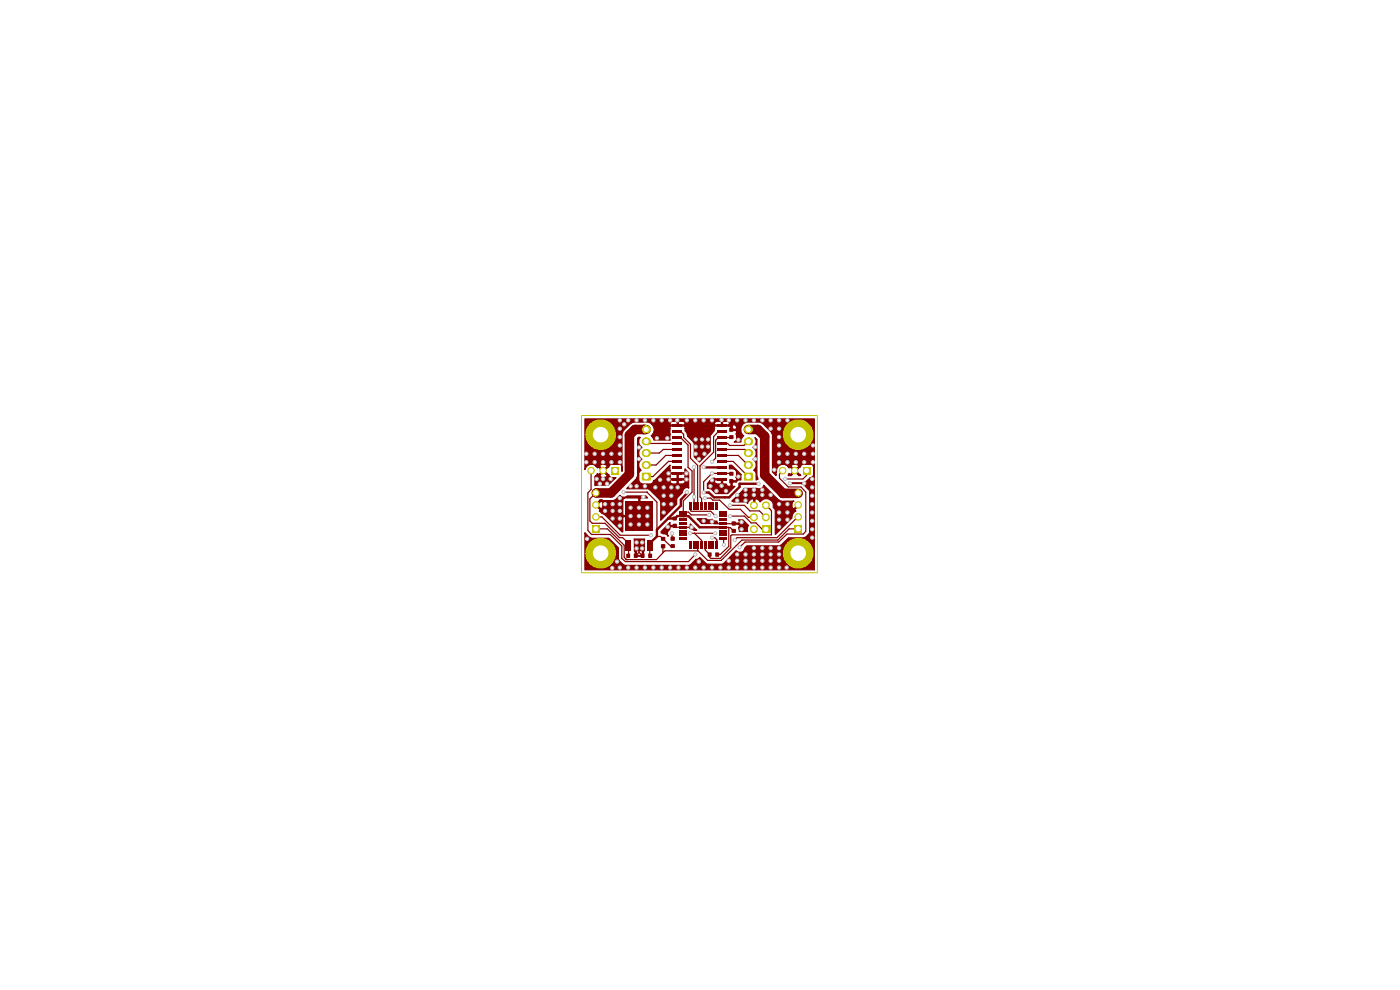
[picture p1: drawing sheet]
<svg xmlns="http://www.w3.org/2000/svg" width="297mm" height="210mm" viewBox="0 0 297 210" stroke-linecap="round" stroke-linejoin="round" font-family="sans-serif">
<path d="M123.4 88.1h50v33.4h-50z" fill="none" stroke="#c2c200" stroke-width=".21"/>
<path d="M157.9 109.5l1.4 1.4h1.1l1.3 1.4h.8M158.8 109.7h1.1M159.1 108.4h2l1.4 1.3M162.5 107.2l1.2 1.2v5.1h-8.4M167.2 103.3h2.7l1 1.1v8.3l-.5 .6h-3.4l-1.8 1.7h-7.1l-1.2 1.1M169.3 109.6l-4.5 4.4h-8.4M169.3 112.2h-1.9l-2.4 2.4h-7.6" fill="none" stroke="#840000" stroke-width=".25"/>
<path d="M166 104.6h3.3" fill="none" stroke="#840000" stroke-width="2"/>
<circle cx="161" cy="102.6" r=".25" fill="#840000"/>
<path d="M154.9 109.5h3M154.9 107.2h3l1.2 1.2M157.1 108l1.7 1.7" fill="none" stroke="#840000" stroke-width=".25"/>
<path d="M161 102.6h-4.1v.7" fill="none" stroke="#840000" stroke-width=".51"/>
<g fill="#840000">
<circle cx="155.1" cy="90.3" r=".25"/>
<circle cx="154.6" cy="90.3" r=".25"/>
</g>
<path d="M153.1 90.3h2v.9" fill="none" stroke="#840000" stroke-width=".51"/>
<path d="M158.8 91.1h2l1.4 1.4v8.3" fill="none" stroke="#840000" stroke-width="2"/>
<path d="M148.5 98.8v6.6" fill="none" stroke="#840000" stroke-width=".25"/>
<circle cx="149.3" cy="104.5" r=".25" fill="#840000"/>
<path d="M149.3 99.1h3.8M149.3 104.5h1.1" fill="none" stroke="#840000" stroke-width=".51"/>
<path d="M146 99.1l.8 .8v4.5M146.5 97.2l1.5 1.5v7.5M147.2 99.1v6.3M151.4 95.9l-2.9 2.9M166 99.8l-.6 .8v.8l1.8 1.9M171.1 99.8v1l-.7 .8h-3.9M150.8 103.1h.1M151 100.4l-1.7 1.8v2.3" fill="none" stroke="#840000" stroke-width=".25"/>
<path d="M133.5 92.3v8.3M136.6 91.1h.5M162.2 100.8l3.9 3.8" fill="none" stroke="#840000" stroke-width="2"/>
<circle cx="136.6" cy="91.1" r="1.02" fill="#840000"/>
<path d="M136.6 91.1h-1.9l-1.2 1.2M133.5 100.6l-3.9 4" fill="none" stroke="#840000" stroke-width="2"/>
<path d="M124.1 88.9h48.7v32h-48.7v-7.9l.8 .9 .6 .3h3.7l2 2v2.4l.9 1.1 .4 .2h13.7l1.4-1.2 .6-.2 .3-.3 1.2 1.3 .4 .2h3.2l2.9-2.9a1.06 1.06 0 0 0 1.1 .3 1.06 1.06 0 0 0 .7-.9l.5-.4h6.9l1.9-1.7h3.2l.6-.3 .6-.7v-9l-1.1-1.3-.4-.1-2.6-.1-.3-.2h3.4l1.1-1.1 .6-.2 .2-.3v-1.8l-.4-.5h-2l-.3 .3-.1 .3h-.2l-.7 .8 .7 .7h.2l.1 .3h-.4l-.9-.9-.7 .9-.7-.1 .1-.3 .1 .1h.3l.7-.7-.7-.8-.3 .2-.3-.4h.8l.7 .8 .9-.8a1.08 1.08 0 0 0-1.6-.2v.2h-.8a1.36 1.36 0 0 0-1.6-.2l-.6 .5-.3 1.4v.3l-.7-.8v-7.9l-.3-.5-2.2-2.1-2.9-.1a1.64 1.64 0 0 0-1.3 1.3 1.64 1.64 0 0 0 .6 1.6 1.49 1.49 0 0 0-.6 1.4h-1.5l.6-.5v-1.1l-.2-.1 .2-.2v-.4l-.2-.2h-1.1l.1-1h.2v.8h.8l.2-.2-.1-.5-.3-.3h-.4l-.2 .2-.7-.2 .1-.4-.3-.3h-.9l-.2 .1v1l-1.6-.1-.2 .2v.8l-.8 .9v3.4l-2.3 2.3-1.1-1.1v-2.8l-1.5-1.6v-.6l-.5-.5v-.8l-.1-.2h-2.9l-.2 .2 .1 2.7h-3.5l-.6-.9a1.58 1.58 0 0 0 .2-2.4h3.8l.2 .1h1.3v-.6h.3v.6h1.3l.1-.1h6.2l.2 .1h1.3v-.6l-.1-.1h-1l-.2 .1-.2 .5h-6.2v-.3l-.3-.3h-.9l-.2 .1-.4-.1h-1l-.3 .2-.1 .4h-3.8l-.8-.5-3.3 .1a3.9 3.9 0 0 0-2.2 2.4v8v-1l-.3-.4h-2.3l-.2 .5h-.2l-.8 .8 .8 .7h.2l.1 .5 .4 .2h1l-1.7 1.6-2.8 .1v-1.9l.3-.2h.7a.97 .97 0 0 0 1.6 0l-.8-.9-.8 .9h-.7l.2-.4 .1 .1h.2l.8-.7-.8-.8-.2 .2-.3-.4h.7l.8 .8 .8-.8a1.08 1.08 0 0 0-1.5-.2l-.1 .2h-.7a1.36 1.36 0 0 0-1.7-.2l-.2 .1-.5 .8z" fill="#840000"/>
<path d="M124.1 88.9h48.7v32h-48.7v-7.9l.8 .9 .6 .3h3.7l2 2v2.4l.9 1.1 .4 .2h13.7l1.4-1.2h.3l.6-.5 1.2 1.3 .4 .2h3.2l2.9-2.9a1.06 1.06 0 0 0 1.1 .3 1.06 1.06 0 0 0 .7-.9l.5-.4h6.9l1.9-1.7h3.2l.6-.3 .6-.7v-9l-1.1-1.3-.4-.1-2.6-.1-.3-.2h3.4l1.1-1.1 .6-.2 .2-.3v-1.8l-.4-.5h-2l-.3 .3-.1 .3h-.2l-.7 .8 .7 .7h.2l.1 .3h-.4l-.9-.9-.7 .9-.7-.1 .1-.3 .1 .1h.3l.7-.7-.7-.8-.3 .2-.3-.4h.8l.7 .8 .9-.8a1.08 1.08 0 0 0-1.6-.2v.2h-.8a1.36 1.36 0 0 0-1.6-.2l-.6 .5-.3 1.4v.3l-.7-.8v-7.9l-.3-.5-2.2-2.1-2.9-.1a1.64 1.64 0 0 0-1.3 1.3 1.64 1.64 0 0 0 .6 1.6 1.49 1.49 0 0 0-.6 1.4h-1.5l.6-.5v-1.1l-.2-.1 .2-.2v-.4l-.2-.2h-1.1l.1-1h.2v.8h.8l.2-.2-.1-.5-.3-.3h-.4l-.2 .2-.7-.2 .1-.4-.3-.3h-.9l-.2 .1v1l-1.6-.1-.2 .2v.8l-.8 .9v3.4l-2.3 2.3-1.1-1.1v-2.8l-1.5-1.6v-.6l-.5-.5v-.8l-.1-.2h-2.9l-.2 .2 .1 2.7h-3.5l-.6-.9a1.58 1.58 0 0 0 .2-2.4h3.8l.2 .1h1.3v-.6h.3v.6h1.3l.1-.1h6.2l.2 .1h1.3v-.6l-.1-.1h-1l-.2 .1-.2 .5h-6.2v-.3l-.3-.3h-.9l-.2 .1-.4-.1h-1l-.3 .2-.1 .4h-3.8l-.8-.5-3.3 .1a3.9 3.9 0 0 0-2.2 2.4v8v-1l-.3-.4h-2.3l-.2 .5h-.2l-.8 .8 .8 .7h.2l.1 .5 .4 .2h1l-1.7 1.6-2.8 .1v-1.9l.3-.2h.7a.97 .97 0 0 0 1.6 0l-.8-.9-.8 .9h-.7l.2-.4 .1 .1h.2l.8-.7-.8-.8-.2 .2-.3-.4h.7l.8 .8 .8-.8a1.08 1.08 0 0 0-1.5-.2l-.1 .2h-.7a1.36 1.36 0 0 0-1.7-.2l-.2 .1-.5 .8z" fill="none" stroke="#840000" stroke-width=".25"/>
<path d="M134.5 114.3h2.3l-.3 3.7h-1.8v-1h.3v.8h1.3v-.8l-.2-.2h-.9l-.5 .2-.1-.2z" fill="#840000"/>
<path d="M134.5 114.3h2.3l-.3 3.7h-1.8v-1h.3v.8h1.3v-.8l-.2-.2h-.9l-.5 .2-.1-.2z" fill="none" stroke="#840000" stroke-width=".25"/>
<path d="M142.1 110.9v.4l.2 .2h1.1v.2h-1.1l-.2 .2v.4l-.5 .6 .1 .9-.1-.3-.4-.3-.9-.1v-.4z" fill="#840000"/>
<path d="M142.1 110.9v.4l.2 .2h1.1v.2h-1.1l-.2 .2v.4l-.5 .6 .1 .9-.1-.3-.4-.3-.9-.1v-.4z" fill="none" stroke="#840000" stroke-width=".25"/>
<path d="M157.9 103.6h2.7a1.01 1.01 0 0 0 1.2-.3l.2-.4 3 3a1.59 1.59 0 0 0 1.3 .4h2.1a1.08 1.08 0 0 0-.2 1.5l.2 .1 1.1-1 .1 .2-1 1 .2 .3a1.45 1.45 0 0 0-.8 1.5l-3.5 3.4v-5.1l-.5-.5a1.54 1.54 0 0 0-.9-1.8 1.54 1.54 0 0 0-1.9 .6l-.1-.3a.65 .65 0 0 0-1-.2v1.4h-.2v-1.4l-.3-.2a1.45 1.45 0 0 0-1 1l-.5-.3h-2.5l-.4-.2 2.4-2.3z" fill="#840000"/>
<path d="M157.8 103.7l2.8-.1a1.01 1.01 0 0 0 1.2-.3l.2-.4 3 3a1.59 1.59 0 0 0 1.3 .4h2.1a1.08 1.08 0 0 0-.2 1.5l.2 .1 1.1-1 .1 .2-1 1 .2 .3a1.45 1.45 0 0 0-.8 1.5l-3.5 3.4v-5.1l-.5-.5a1.54 1.54 0 0 0-.9-1.8 1.54 1.54 0 0 0-1.9 .6l-.1-.3a.65 .65 0 0 0-1-.2v1.4h-.2v-1.4l-.3-.2a1.45 1.45 0 0 0-1 1l-.5-.3h-2.5l-.4-.2 2.4-2.3z" fill="none" stroke="#840000" stroke-width=".25"/>
<path d="M126.5 106.9l1 1a.92 .92 0 0 0 0-1.6h4.6v2.9l.2 .1h3.2v-3.5l-.2-.2h-2.7l-.4 .3-.1 .4h-4.5l2.4-.1 .6-.2 .9-.9a1.03 1.03 0 0 0 1.6 .1h3.9l.4 .4h-1.5l-.1 .2v3.8h-3.5l-.2 .2v3h-.1l-3.7-3.6-.6-.3-.6-.5 .2-.3-1-1z" fill="#840000"/>
<path d="M126.5 106.9l1 1a.92 .92 0 0 0 0-1.6h4.6v2.9l.2 .1h3.2v-3.5l-.2-.2h-2.7l-.4 .3-.1 .4h-4.5l2.4-.1 .6-.2 .9-.9a1.03 1.03 0 0 0 1.6 .1h3.9l.4 .4h-1.5l-.1 .2v3.8h-3.5l-.2 .2v3h-.1l-3.7-3.6-.6-.3-.6-.5 .2-.3-1-1z" fill="none" stroke="#840000" stroke-width=".25"/>
<path d="M155.6 111h1.1l.1-.2-.1-.5h.9l1.2 1.2a1.27 1.27 0 0 0-.2 1.2h-1.8a1.42 1.42 0 0 1 0-1.3l-.1-.2h-1.1z" fill="#840000"/>
<path d="M155.6 111h1.1l.1-.2-.1-.5h.9l1.2 1.2a1.27 1.27 0 0 0-.2 1.2h-1.8a1.42 1.42 0 0 1 0-1.3l-.1-.2h-1.1z" fill="none" stroke="#840000" stroke-width=".25"/>
<path d="M146.4 111.1l1.4 1.4h-.6l-.8-.4-.2-.2 .2-.3z" fill="#840000"/>
<path d="M146.4 111.1l1.4 1.4h-.6l-1-.6 .2-.3z" fill="none" stroke="#840000" stroke-width=".25"/>
<path d="M147.9 110h1.8a1.03 1.03 0 0 0 1.4 .1l.5 .4h.5l.2 .5h-3.5z" fill="#840000"/>
<path d="M147.9 110h1.8a1.03 1.03 0 0 0 1.4 .1l.5 .4h.5l.2 .5h-3.5z" fill="none" stroke="#840000" stroke-width=".25"/>
<path d="M135.4 92.8h.4a1.37 1.37 0 0 0 .4 2.1 1.5 1.5 0 0 0 0 2.5 1.44 1.44 0 0 0-.2 2.4l-.5 .6v1.5l.3 .5 .5 .3h1.8l.4-.3 .2-.4h3.4l.1 .4 .3 .2 1 .1 .1-.2v-.7h.3v.7l.2 .2 1-.1a.45 .45 0 0 0 .1-.8l-6.5 .2 1.4-1.3h2v.7l.2 .2h1.3v-1.1h.3v1.1h1.3l.1-.2v-.7l-.1-.2-5.1 .2 2.1-2-.1 1.4 .2 .2h2.9l.1-.2v-.7l.8 .9v3.2a1.08 1.08 0 0 0-1.4 .9l-1.1 1.5v1.1l-3.4 3.4v-4l-2.3-2.5-.4-.2h-4.5l2-2.1 .3-.6v-8z" fill="#840000"/>
<path d="M135.4 92.8h.4a1.37 1.37 0 0 0 .4 2.1 1.5 1.5 0 0 0 0 2.5 1.44 1.44 0 0 0-.2 2.4l-.5 .6v1.5l.3 .5 .5 .3h1.8l.4-.3 .2-.4h3.4l.1 .4 .3 .2 1 .1 .1-.2v-.7h.3v.7l.2 .2 1-.1a.45 .45 0 0 0 .1-.8l-6.5 .2 1.4-1.3h2v.7l.2 .2h1.3v-1.1h.3v1.1h1.3l.1-.2v-.7l-.1-.2-5.1 .2 2.1-2-.1 1.4 .2 .2h2.9l.1-.2v-.7l.8 .9v3.2a1.08 1.08 0 0 0-1.4 .9l-1.1 1.5v1.1l-3.4 3.4v-4l-2.3-2.5-.4-.2h-4.5l2-2.1 .3-.6v-8z" fill="none" stroke="#840000" stroke-width=".25"/>
<path d="M150.6 102h.9l.2 .5 .3 .2h.9l.1-.2v-.7l-2.4 .2 .5-.5 .4-.1 .2 .2h1.6v.9l.2 .2h.6l.4 .5h.4l.2-.2-.1-1h1.1l.2-.2-.2-.6 .2-.1v-1.1l-.7-.6h-.9v-.7h.5l2 1.9v1.2h-.6l-.4 .5-.9-.1v.8l.2 .2h.4l-1.5 1.5h-2.5l-.8-.9-1-.2v-1z" fill="#840000"/>
<path d="M150.6 102h.9l.4 .6 1 .1 .1-.2v-.7l-2.4 .2 .5-.5 .4-.1 .2 .2h1.6v.9l.2 .2h.6l.2 .4 .6 .1 .2-.2-.1-1h1.1l.2-.2-.2-.6 .2-.1v-1.1l-.7-.6h-.9v-.7h.5l2 1.9v1.2h-.6l-.4 .5-.9-.1v.8l.2 .2h.4l-1.5 1.5h-2.5l-.8-.9-1-.2v-1z" fill="none" stroke="#840000" stroke-width=".25"/>
<path d="M160.1 92.8l.5 .5v7.5l.2 .8-.3 .2-.1-1.4-.5-.6a1.45 1.45 0 0 0-.2-2.4 1.48 1.48 0 0 0 0-2.5 1.37 1.37 0 0 0 .4-2.1z" fill="#840000"/>
<g fill="none" stroke="#840000" stroke-width=".25">
<path d="M125.4 99.8v4l-.7 .8v7.9l.8 .9h4l2.4 2.4M137.1 93.6l.4 .5h6.2M141.8 97.9h.1M141.8 97.9h1.9M141.8 97.9l-3.3 3.2h-1.4M143.7 90.3h.7M143.7 91.5h.7l.6 .6v.7l1.5 1.4v3M143.7 92.8h.7l1.6 1.6v4.7M143.7 96.6h-2.5l-2 2h-2.1M143.7 95.3h-3l-.8 .8h-2.8M151 98h.1M152.4 90.3h.7"/>
<path d="M153.1 91.5h-.7l-1 1.1v3.3M153.1 96.6h3.5l2.2 2M153.1 97.9h2.4l3.3 3.2M153.1 95.3h4.9l.8 .8M155.1 92.8h-2.7l-.6 .6v3.8l-.8 .8M158.7 93.6h.1M158.8 93.6l-.5 .5M158.8 93.6l-1 .9h-3l-.5-.4h-1.2M160.1 92.8l.5 .5v7.5l.2 .8-.3 .2-.1-1.4-.5-.6a1.45 1.45 0 0 0-.2-2.4 1.48 1.48 0 0 0 0-2.5 1.37 1.37 0 0 0 .4-2.1zM126.4 104.6l-1.3 1.2v4.7l.5 .5h2.8l3 3h.7M126.4 109.6h1.3l3.9 3.9M126.4 112.2h2.5l3.5 3.5"/>
<path d="M137.2 104.4h.1M143.7 100.4h1.3M143.7 101.7h1.3M146.4 113.1h5.3M146.6 108.5h4.2l1 1M146.6 109.2h3.9M147.3 113.1l1.5 1.5v1.1M147.5 117.6h.1M147.5 117.6l-1.4 1.5M148 116.8l2.1 2.1h2.9M148 115.7v1.1M149.6 115.7v1l.9 .9v.6l.3 .3h2"/>
<path d="M150.5 109.2h.1M151 100.4h.1M151 100.4l4.1 .1M151 114h.6l.5 .5M151 110.5l.6 .6h1.9M151.7 113.1h.1M151.8 109.5h.1M152.1 117.6h.7"/>
</g>
<path d="M128.2 106.7l-.5-.5h-.4l-.9 .9M146.1 109.5l2.3 2.3h5.1M150.4 104.5l1.1 1M156.9 103.3l-2.2 2.2" fill="none" stroke="#840000" stroke-width=".51"/>
<circle cx="132.3" cy="104.4" r=".25" fill="#840000"/>
<path d="M126.5 104.6h3.1" fill="none" stroke="#840000" stroke-width="2"/>
<g fill="none" stroke="#840000" stroke-width=".25">
<path d="M131.6 113.5h6.5M131.9 115.8v2.7l.8 .6h13.4M132.1 114l1.3 1.2-.1 2.7M132.3 104.4h4.9l2.2 2.1v5.9M132.4 115.7v2.5l.4 .4M132.8 118.6h.1M135.6 116.6h.1M135.6 117.2l.7 .7M135.6 117.2l-.7 .7M135.6 116.6v.6M137.8 115.7l.1 2.2M138.1 113.5h.1"/>
<path d="M139.4 113.8h.7l.5 .5M140.5 115.7l.2 1.5M140.6 114.3h.1M140.6 114.3l1.6 1.5 .5 .1M140.7 117.2l-1.4 1.5-6.5-.1M142 111.6h.1M142 111.6h1.2l.3 .2h2.7M142.6 113.1l.1 1.2M146.5 107.2v1.1l.1 .2M146.8 104.4l-1.8 1.9v2.3h1.1l.5 .6M147.2 107.2h.1M147.2 105.4v1.8"/>
<path d="M148 116.8h-6.9l-.4 .4M148 106.2v1M148.5 105.4l.3 .4v1.4"/>
</g>
<path d="M145.7 104.6l-1.3 1.4v1.3l-5 5.1v1.4l-1.6 1.4v.5M146.1 109.5h-2.4l-.5 .5-1.4-.1" fill="none" stroke="#840000" stroke-width=".51"/>
<circle cx="145.7" cy="104.4" r=".25" fill="#840000"/>
<path d="M145.7 104.4v.2M151.5 105.5h3.2" fill="none" stroke="#840000" stroke-width=".51"/>
<g fill="none" stroke="#840000" stroke-width=".25">
<path d="M149.5 105.7h1.3l.4 .4h1.5l2 1.9h2.4M152.1 114.5v1.2M153.5 111.1h.1M153.5 111.8l1.1 .1M153.5 114.2l.1 1.4M153.5 111.1h2.1M153.8 105.5h.1M154.6 111.9h.3l.7 .7M154.6 111.9v4l-1.8 1.7M154.9 109.5h.1M155.3 113.5l-.3 .1v2.6l-2.2 2.3M156.4 114l-.5 .6"/>
<path d="M156.9 116.1h.1M157.4 114.6l-4.4 4.3"/>
</g>
<g fill="#840000">
<path d="M149.4 106.4h.5v1.6h-.5z"/>
<path d="M148.6 106.4h.5v1.6h-.5z"/>
<path d="M147.7 106.4h.6v1.6h-.6z"/>
<path d="M147 106.4h.5v1.6h-.5z"/>
<path d="M146.1 106.4h.6v1.6h-.6z"/>
<path d="M152.7 114h1.6v.6h-1.6z"/>
<path d="M152.7 113.2h1.6v.5h-1.6z"/>
<path d="M152.7 112.4h1.6v.5h-1.6z"/>
<path d="M152.7 111.6h1.6v.5h-1.6z"/>
<path d="M152.7 110.7h1.6v.6h-1.6z"/>
<path d="M155.2 110.7h.9v.7h-.9z"/>
<path d="M155.2 112.3l.8-.1 .1 .7-.8 .1z"/>
<path d="M152.7 110h1.6v.5h-1.6z"/>
<path d="M152.7 109.1h1.6v.6h-1.6z"/>
<path d="M152.7 108.4h1.6v.5h-1.6z"/>
<path d="M151.7 106.4h.6v1.6h-.6z"/>
<path d="M151 106.4h.5v1.6h-.5z"/>
<path d="M150.2 106.4h.5v1.6h-.5z"/>
<path d="M144.2 110.7h1.6v.6h-1.6z"/>
<path d="M144.2 108.4h1.6v.5h-1.6z"/>
<path d="M144.2 109.1h1.6v.6h-1.6z"/>
<path d="M144.2 110h1.6v.5h-1.6z"/>
<path d="M150.2 114.9h.5v1.6h-.5z"/>
<path d="M151 114.9h.5v1.6h-.5z"/>
<path d="M151.7 114.9h.6v1.6h-.6z"/>
<path d="M151.7 117.2l.9 .1-.1 .8-.8-.1z"/>
<path d="M150.2 117.2h.8l-.1 .9-.8-.1z"/>
<path d="M132.7 106.3h5.8v6.3h-5.8z"/>
<path d="M137.2 114.6h1.3v2.2h-1.3z"/>
<path d="M142.7 109.6h.9v.7l-.8 .1z"/>
<path d="M140.3 113.9l.8 .1v.7l-.9-.1z"/>
<path d="M144.2 112.4h1.6v.5h-1.6z"/>
<path d="M144.2 113.2h1.6v.5h-1.6z"/>
<path d="M144.2 114h1.6v.6h-1.6z"/>
<path d="M146.1 114.9h.6v1.6h-.6z"/>
<path d="M147 114.9h.5v1.6h-.5z"/>
<path d="M147.7 114.9h.6v1.6h-.6z"/>
<path d="M148.6 114.9h.5v1.6h-.5z"/>
<path d="M149.4 114.9h.5v1.6h-.5z"/>
<path d="M132.7 114.6h1.2v2.2h-1.2z"/>
<path d="M135.9 117.5l.8-.1v.9l-.7 .1z"/>
<path d="M137.5 117.4l.8 .1v.9l-.8-.1z"/>
<path d="M132.8 117.5l.9-.1v.9l-.8 .1z"/>
<path d="M134.5 117.4l.8 .1-.1 .9-.7-.1z"/>
<path d="M144.2 111.6h1.6v.5h-1.6z"/>
<path d="M142.7 111.3l.1-.2h.7l.1 .8-.8 .1-.1-.2z"/>
<path d="M140.2 115.5h.9v.7h-.9z"/>
<path d="M142.2 113.9h1v.7l-.9 .1z"/>
<path d="M142.2 115.5l.9-.1 .1 .8h-.9z"/>
<path d="M152.1 93.7h2v.6h-2z"/>
<path d="M154.7 92.4l.8-.1 .1 .8h-.9z"/>
<path d="M152.1 92.5h2v.6h-2z"/>
<path d="M152.1 91.2h2v.6h-2z"/>
<path d="M152.1 95h2v.6h-2z"/>
<path d="M154.7 90.8l.8-.1 .1 .1v.6l-.1 .2h-.7z"/>
<path d="M152.1 89.9h2v.6h-2z"/>
<path d="M154.7 101.7l.8-.1 .1 .2v.6l-.1 .1h-.7z"/>
<path d="M152.1 98.8h2v.6h-2z"/>
<path d="M152.1 97.5h2v.6h-2z"/>
<path d="M152.1 101.3h2v.6h-2z"/>
<path d="M152.1 100.1h2v.6h-2z"/>
<path d="M154.7 100.2l.8-.1 .1 .7-.8 .1z"/>
<path d="M152.1 96.3h2v.6h-2z"/>
<path d="M142.8 97.5h1.9v.6h-1.9z"/>
<path d="M142.8 98.8h1.9v.6h-1.9z"/>
<path d="M142.8 100.1h1.9v.6h-1.9z"/>
<path d="M142.8 96.3h1.9v.6h-1.9z"/>
<path d="M142.8 101.3h1.9v.6h-1.9z"/>
<path d="M142.8 93.7h1.9v.6h-1.9z"/>
<path d="M142.8 89.9h1.9v.6h-1.9z"/>
<path d="M142.8 91.2h1.9v.6h-1.9z"/>
<path d="M142.8 92.5h1.9v.6h-1.9z"/>
<path d="M142.8 95h1.9v.6h-1.9z"/>
</g>
<g fill="#c2c200">
<path d="M161.6 111.4h1.8v1.7h-1.8z"/>
<path d="M159.1 112.3h1.7a.85 .85 0 0 1-.9 .8 .85 .85 0 0 1-.8-.8z"/>
<path d="M159.3 111.7a.85 .85 0 0 1 1-.2 .85 .85 0 0 1 .5 .8h-1.7z"/>
<path d="M161.6 109.7h1.7a.85 .85 0 0 1-.8 .9 .85 .85 0 0 1-.9-.9z"/>
<path d="M161.9 109.1a.85 .85 0 0 1 .9-.2 .85 .85 0 0 1 .5 .8h-1.7z"/>
<path d="M159.1 109.7h1.7a.85 .85 0 0 1-.9 .9 .85 .85 0 0 1-.8-.9z"/>
<path d="M159.3 109.1a.85 .85 0 0 1 1-.2 .85 .85 0 0 1 .5 .8h-1.7z"/>
<path d="M161.6 107.2h1.7a.85 .85 0 0 1-.8 .8 .85 .85 0 0 1-.9-.8z"/>
<path d="M161.9 106.6a.85 .85 0 0 1 .9-.2 .85 .85 0 0 1 .5 .8h-1.7z"/>
<path d="M159.1 107.2h1.7a.85 .85 0 0 1-.9 .8 .85 .85 0 0 1-.8-.8z"/>
<path d="M159.3 106.6a.85 .85 0 0 1 1-.2 .85 .85 0 0 1 .5 .8h-1.7z"/>
<path d="M168.6 111.4h1.6v1.5h-1.6z"/>
<path d="M158.1 93l.6-.2v1.7a.85 .85 0 0 1-.8-.5 .85 .85 0 0 1 .2-1z"/>
<path d="M158.9 92.8a.85 .85 0 0 1 .9 .8 .85 .85 0 0 1-.9 .9z"/>
<path d="M158.7 92.8h.2v1.7h-.2z"/>
<path d="M158.1 95.5l.6-.3v1.7a.85 .85 0 0 1-.8-.5 .85 .85 0 0 1 .2-.9z"/>
<path d="M158.9 95.2a.85 .85 0 0 1 .9 .9 .85 .85 0 0 1-.9 .8z"/>
<path d="M158.7 95.3h.2v1.6h-.2z"/>
<path d="M158.1 98l.6-.2v1.7a.85 .85 0 0 1-.8-.5 .85 .85 0 0 1 .2-1z"/>
<path d="M158.9 97.8a.85 .85 0 0 1 .9 .8 .85 .85 0 0 1-.9 .9z"/>
<path d="M158.7 97.8h.2v1.7h-.2z"/>
<path d="M158.1 90.5l.6-.2v1.7a.85 .85 0 0 1-.8-.6 .85 .85 0 0 1 .2-.9z"/>
<path d="M158.9 90.3a.85 .85 0 0 1 .9 .8 .85 .85 0 0 1-.9 .9z"/>
<path d="M158.7 90.3h.2v1.6h-.2z"/>
<path d="M157.8 100.3l1.8-.1 .2 .3-.1 1.4h-1.8z"/>
<path d="M125.6 111.4h1.7v1.5h-1.7z"/>
<path d="M170.4 99.1h1.5v1.5h-1.5z"/>
<path d="M129.7 99.1h1.5v1.5h-1.5z"/>
<path d="M136.1 100.3l1.8-.1 .2 .2-.1 1.5h-1.8z"/>
<path d="M136.4 98l.6-.2v1.7a.85 .85 0 0 1-.8-.5 .85 .85 0 0 1 .2-1z"/>
<path d="M137.2 97.8a.85 .85 0 0 1 .9 .8 .85 .85 0 0 1-.9 .9z"/>
<path d="M137 97.8h.2v1.7h-.2z"/>
<path d="M136.4 95.5l.6-.3v1.7a.85 .85 0 0 1-.8-.5 .85 .85 0 0 1 .2-.9z"/>
<path d="M137.2 95.2a.85 .85 0 0 1 .9 .9 .85 .85 0 0 1-.9 .8z"/>
<path d="M137 95.3h.2v1.6h-.2z"/>
<path d="M136.4 93l.6-.2v1.7a.85 .85 0 0 1-.8-.5 .85 .85 0 0 1 .2-1z"/>
<path d="M137.2 92.8a.85 .85 0 0 1 .9 .8 .85 .85 0 0 1-.9 .9z"/>
<path d="M137 92.8h.2v1.7h-.2z"/>
<path d="M136.4 90.5l.6-.2v1.7a.85 .85 0 0 1-.8-.6 .85 .85 0 0 1 .2-.9z"/>
<path d="M137.2 90.3a.85 .85 0 0 1 .9 .8 .85 .85 0 0 1-.9 .9z"/>
<path d="M137 90.3h.2v1.6h-.2z"/>
<circle cx="169.3" cy="109.6" r=".8"/>
<circle cx="169.3" cy="107.1" r=".8"/>
<circle cx="169.3" cy="117.4" r="3.3"/>
<circle cx="169.3" cy="104.6" r=".8"/>
<circle cx="126.4" cy="109.6" r=".8"/>
<circle cx="126.4" cy="107.1" r=".8"/>
<circle cx="126.4" cy="104.6" r=".8"/>
<circle cx="127.4" cy="117.4" r="3.3"/>
<circle cx="166" cy="99.8" r=".8"/>
<circle cx="168.6" cy="99.8" r=".8"/>
<circle cx="169.3" cy="92.2" r="3.3"/>
<circle cx="127.9" cy="99.8" r=".8"/>
<circle cx="125.4" cy="99.8" r=".8"/>
<circle cx="127.4" cy="92.2" r="3.3"/>
</g>
<g fill="#c2c2c2">
<circle cx="131.5" cy="92.7" r=".47"/>
<circle cx="131.5" cy="89.2" r=".47"/>
<circle cx="131.5" cy="90.9" r=".47"/>
<circle cx="132.4" cy="90" r=".47"/>
<circle cx="131.5" cy="94.5" r=".47"/>
<circle cx="131.5" cy="96.3" r=".47"/>
<circle cx="135.6" cy="94.9" r=".47"/>
<circle cx="135.6" cy="97.4" r=".47"/>
<circle cx="126.2" cy="98" r=".47"/>
<circle cx="124.4" cy="98" r=".47"/>
<circle cx="124.4" cy="96.3" r=".47"/>
<circle cx="126.2" cy="96.3" r=".47"/>
<circle cx="127.9" cy="96.3" r=".47"/>
<circle cx="127.3" cy="102.6" r=".47"/>
<circle cx="126.6" cy="101.6" r=".47"/>
<circle cx="127.9" cy="101.6" r=".47"/>
<circle cx="129.5" cy="101.6" r=".47"/>
<circle cx="128.8" cy="102.6" r=".47"/>
<circle cx="132.3" cy="104.4" r=".47"/>
<circle cx="133.8" cy="103.1" r=".47"/>
<circle cx="135" cy="103.1" r=".47"/>
<circle cx="131.5" cy="105.7" r=".47"/>
<circle cx="136.5" cy="105.4" r=".47"/>
<circle cx="136.8" cy="103.1" r=".47"/>
<circle cx="129.7" cy="96.3" r=".47"/>
<circle cx="127.9" cy="98" r=".47"/>
<circle cx="129.7" cy="98" r=".47"/>
<circle cx="131.5" cy="98" r=".47"/>
<circle cx="133.3" cy="89.2" r=".47"/>
<circle cx="135" cy="89.2" r=".47"/>
<circle cx="136.8" cy="89.2" r=".47"/>
<circle cx="138.6" cy="89.2" r=".47"/>
<circle cx="136.8" cy="120.4" r=".47"/>
<circle cx="131.5" cy="120.4" r=".47"/>
<circle cx="133.3" cy="120.4" r=".47"/>
<circle cx="135" cy="120.4" r=".47"/>
<circle cx="130.9" cy="119.1" r=".47"/>
<circle cx="129.9" cy="120.5" r=".47"/>
<circle cx="138.6" cy="120.4" r=".47"/>
<circle cx="140.4" cy="120.4" r=".47"/>
<circle cx="142.2" cy="120.4" r=".47"/>
<circle cx="143.9" cy="120.4" r=".47"/>
<circle cx="145.7" cy="120.4" r=".47"/>
<circle cx="147.5" cy="120.4" r=".47"/>
<circle cx="147.5" cy="117.6" r=".47"/>
<circle cx="136.2" cy="116.3" r=".47"/>
<circle cx="135" cy="116.3" r=".47"/>
<circle cx="135" cy="115.1" r=".47"/>
<circle cx="136.2" cy="115.1" r=".47"/>
<circle cx="138.1" cy="113.5" r=".47"/>
<circle cx="141.6" cy="111.8" r=".47"/>
<circle cx="146.7" cy="111.8" r=".47"/>
<circle cx="146.4" cy="113.1" r=".47"/>
<circle cx="142.6" cy="113.1" r=".47"/>
<circle cx="135.6" cy="111.3" r=".47"/>
<circle cx="133.8" cy="109.5" r=".47"/>
<circle cx="133.8" cy="111.3" r=".47"/>
<circle cx="137.3" cy="111.3" r=".47"/>
<circle cx="135.6" cy="109.5" r=".47"/>
<circle cx="133.8" cy="107.7" r=".47"/>
<circle cx="135.6" cy="107.7" r=".47"/>
<circle cx="137.3" cy="107.7" r=".47"/>
<circle cx="137.3" cy="109.5" r=".47"/>
<circle cx="131.5" cy="108.4" r=".47"/>
<circle cx="131.5" cy="110" r=".47"/>
<circle cx="131.5" cy="111.5" r=".47"/>
<circle cx="130" cy="110" r=".47"/>
<circle cx="124.5" cy="114.3" r=".47"/>
<circle cx="131.5" cy="106.9" r=".47"/>
<circle cx="130" cy="108.4" r=".47"/>
<circle cx="130" cy="106.9" r=".47"/>
<circle cx="128.4" cy="108.4" r=".47"/>
<circle cx="128.4" cy="106.9" r=".47"/>
<circle cx="151" cy="110.7" r=".47"/>
<circle cx="154.9" cy="109.5" r=".47"/>
<circle cx="154.9" cy="107.2" r=".47"/>
<circle cx="151.8" cy="109.5" r=".47"/>
<circle cx="158.2" cy="120.4" r=".47"/>
<circle cx="156.4" cy="120.4" r=".47"/>
<circle cx="158.2" cy="119" r=".47"/>
<circle cx="156.4" cy="119" r=".47"/>
<circle cx="159.9" cy="119" r=".47"/>
<circle cx="159.9" cy="120.4" r=".47"/>
<circle cx="151" cy="114" r=".47"/>
<circle cx="151.7" cy="113.1" r=".47"/>
<circle cx="155.9" cy="114.6" r=".47"/>
<circle cx="148.3" cy="119.1" r=".47"/>
<circle cx="153.6" cy="115.6" r=".47"/>
<circle cx="163.5" cy="120.4" r=".47"/>
<circle cx="161.7" cy="120.4" r=".47"/>
<circle cx="165.3" cy="119" r=".47"/>
<circle cx="161.7" cy="119" r=".47"/>
<circle cx="163.5" cy="119" r=".47"/>
<circle cx="165.3" cy="120.4" r=".47"/>
<circle cx="166.9" cy="120.4" r=".47"/>
<circle cx="149.3" cy="120.4" r=".47"/>
<circle cx="154.6" cy="119" r=".47"/>
<circle cx="152.8" cy="120.4" r=".47"/>
<circle cx="151" cy="120.4" r=".47"/>
<circle cx="154.6" cy="120.4" r=".47"/>
<circle cx="172.3" cy="103.4" r=".47"/>
<circle cx="172.3" cy="101.6" r=".47"/>
<circle cx="167.6" cy="102.5" r=".47"/>
<circle cx="170.6" cy="102.5" r=".47"/>
<circle cx="166.5" cy="101.6" r=".47"/>
<circle cx="163.5" cy="90.9" r=".47"/>
<circle cx="163.5" cy="89.2" r=".47"/>
<circle cx="165.3" cy="89.2" r=".47"/>
<circle cx="167" cy="89.2" r=".47"/>
<circle cx="165.3" cy="90.9" r=".47"/>
<circle cx="170.6" cy="98" r=".47"/>
<circle cx="168.8" cy="96.3" r=".47"/>
<circle cx="170.6" cy="96.3" r=".47"/>
<circle cx="168.8" cy="98" r=".47"/>
<circle cx="172.5" cy="94.5" r=".47"/>
<circle cx="172.5" cy="96.3" r=".47"/>
<circle cx="172.5" cy="98" r=".47"/>
<circle cx="165.3" cy="98" r=".47"/>
<circle cx="167" cy="98" r=".47"/>
<circle cx="164.3" cy="99.7" r=".47"/>
<circle cx="160.2" cy="97.4" r=".47"/>
<circle cx="156.4" cy="89.2" r=".47"/>
<circle cx="158.2" cy="89.2" r=".47"/>
<circle cx="159.9" cy="89.2" r=".47"/>
<circle cx="161.7" cy="89.2" r=".47"/>
<circle cx="154.6" cy="89.2" r=".47"/>
<circle cx="153.1" cy="89.1" r=".47"/>
<circle cx="156.6" cy="93.3" r=".47"/>
<circle cx="160.2" cy="94.8" r=".47"/>
<circle cx="165.3" cy="92.7" r=".47"/>
<circle cx="165.3" cy="94.5" r=".47"/>
<circle cx="165.3" cy="96.3" r=".47"/>
<circle cx="167" cy="96.3" r=".47"/>
<circle cx="154" cy="104.1" r=".47"/>
<circle cx="153.1" cy="103" r=".47"/>
<circle cx="161" cy="102.6" r=".47"/>
<circle cx="156.6" cy="101.1" r=".47"/>
<circle cx="172.3" cy="112.3" r=".47"/>
<circle cx="172.3" cy="110.5" r=".47"/>
<circle cx="172.3" cy="105.2" r=".47"/>
<circle cx="172.3" cy="106.9" r=".47"/>
<circle cx="172.3" cy="108.7" r=".47"/>
<circle cx="172.3" cy="114" r=".47"/>
<circle cx="165.3" cy="110.2" r=".47"/>
<circle cx="165.3" cy="106.9" r=".47"/>
<circle cx="167" cy="106.9" r=".47"/>
<circle cx="165.3" cy="108.7" r=".47"/>
<circle cx="167" cy="108.7" r=".47"/>
<circle cx="167" cy="110.2" r=".47"/>
<circle cx="165.3" cy="111.8" r=".47"/>
<circle cx="163.5" cy="117.6" r=".47"/>
<circle cx="161.7" cy="116.2" r=".47"/>
<circle cx="163.5" cy="116.2" r=".47"/>
<circle cx="161.7" cy="117.6" r=".47"/>
<circle cx="165.3" cy="116.2" r=".47"/>
<circle cx="165.3" cy="117.6" r=".47"/>
<circle cx="157.3" cy="112.3" r=".47"/>
<circle cx="159.9" cy="116.2" r=".47"/>
<circle cx="156.4" cy="117.6" r=".47"/>
<circle cx="158.2" cy="117.6" r=".47"/>
<circle cx="159.9" cy="117.6" r=".47"/>
<circle cx="156.9" cy="116.1" r=".47"/>
<circle cx="157.3" cy="110.7" r=".47"/>
<circle cx="159.9" cy="112.3" r=".47"/>
<circle cx="156.4" cy="106.2" r=".47"/>
<circle cx="156.4" cy="105" r=".47"/>
<circle cx="158.2" cy="103.9" r=".47"/>
<circle cx="158.2" cy="105" r=".47"/>
<circle cx="158.2" cy="106.2" r=".47"/>
<circle cx="161.7" cy="103.9" r=".47"/>
<circle cx="159.9" cy="105" r=".47"/>
<circle cx="161.7" cy="105" r=".47"/>
<circle cx="163.5" cy="105" r=".47"/>
<circle cx="159.9" cy="103.9" r=".47"/>
<circle cx="140.8" cy="105.2" r=".47"/>
<circle cx="142.4" cy="106.9" r=".47"/>
<circle cx="140.8" cy="106.9" r=".47"/>
<circle cx="140.8" cy="108.7" r=".47"/>
<circle cx="149.3" cy="110.5" r=".47"/>
<circle cx="150.5" cy="109.2" r=".47"/>
<circle cx="147.2" cy="105.4" r=".47"/>
<circle cx="149.5" cy="105.7" r=".47"/>
<circle cx="149.3" cy="104.5" r=".47"/>
<circle cx="152" cy="104.1" r=".47"/>
<circle cx="139" cy="103.4" r=".47"/>
<circle cx="140.8" cy="103.4" r=".47"/>
<circle cx="141.8" cy="101.7" r=".47"/>
<circle cx="140" cy="101.8" r=".47"/>
<circle cx="141.8" cy="100.4" r=".47"/>
<circle cx="142.4" cy="103.4" r=".47"/>
<circle cx="142.4" cy="105.2" r=".47"/>
<circle cx="143.8" cy="103.4" r=".47"/>
<circle cx="145.7" cy="104.4" r=".47"/>
<circle cx="145.6" cy="101.7" r=".47"/>
<circle cx="145.6" cy="100.4" r=".47"/>
<circle cx="151" cy="101.9" r=".47"/>
<circle cx="150.7" cy="103.1" r=".47"/>
<circle cx="151" cy="98" r=".47"/>
<circle cx="151" cy="100.4" r=".47"/>
<circle cx="149.4" cy="96.3" r=".47"/>
<circle cx="148.3" cy="97.4" r=".47"/>
<circle cx="147.6" cy="96.3" r=".47"/>
<circle cx="147.2" cy="99.1" r=".47"/>
<circle cx="149.3" cy="99.1" r=".47"/>
<circle cx="145.7" cy="89.2" r=".47"/>
<circle cx="147.5" cy="89.2" r=".47"/>
<circle cx="147.6" cy="93.2" r=".47"/>
<circle cx="147.6" cy="94.7" r=".47"/>
<circle cx="148.9" cy="93.2" r=".47"/>
<circle cx="149.3" cy="89.2" r=".47"/>
<circle cx="151" cy="89.2" r=".47"/>
<circle cx="148.9" cy="94.7" r=".47"/>
<circle cx="150.2" cy="93.2" r=".47"/>
<circle cx="150.2" cy="94.7" r=".47"/>
<circle cx="140.4" cy="89.2" r=".47"/>
<circle cx="142.2" cy="89.2" r=".47"/>
<circle cx="143.7" cy="89.2" r=".47"/>
<circle cx="141.6" cy="93" r=".47"/>
<circle cx="139.4" cy="93" r=".47"/>
</g>
<g fill="#fff">
<path d="M131.4 92.5l.3 .2-.1 .2-.3-.2z"/>
<path d="M131.4 89l.3 .2-.1 .1-.3-.1z"/>
<path d="M131.4 90.7l.3 .2-.1 .2-.3-.2z"/>
<path d="M132.3 89.8l.3 .2-.1 .2-.3-.2z"/>
<path d="M131.4 94.3l.3 .2-.1 .2-.3-.2z"/>
<path d="M131.4 96.1l.3 .2-.1 .2-.3-.2z"/>
<path d="M135.5 94.7l.3 .2-.1 .2-.4-.2z"/>
<path d="M135.5 97.2l.3 .2-.1 .2-.4-.2z"/>
<path d="M126.1 97.9l.3 .1-.1 .2-.4-.2z"/>
<path d="M124.3 97.9l.3 .1-.1 .2-.3-.2z"/>
<path d="M124.3 96.1l.3 .2-.1 .2-.3-.2z"/>
<path d="M126.1 96.1l.3 .2-.1 .2-.4-.2z"/>
<path d="M127.8 96.1l.3 .2-.1 .2-.3-.2z"/>
<path d="M127.2 102.4l.3 .2-.1 .2-.4-.2z"/>
<path d="M126.5 101.4l.3 .2-.1 .2-.3-.2z"/>
<path d="M127.8 101.4l.3 .2-.1 .2-.3-.2z"/>
<path d="M129.4 101.4l.4 .2-.2 .2-.3-.2z"/>
<path d="M128.7 102.4l.3 .2-.1 .2-.3-.2z"/>
<path d="M132.1 104.2l.4 .2-.1 .2-.4-.2z"/>
<path d="M133.7 102.9l.3 .2-.1 .2-.3-.2z"/>
<path d="M134.9 102.9l.4 .2-.2 .2-.3-.2z"/>
<path d="M131.4 105.5l.3 .2-.1 .2-.3-.2z"/>
<path d="M136.4 105.2l.3 .2-.1 .2-.3-.2z"/>
<path d="M136.7 102.9l.3 .2-.1 .2-.3-.2z"/>
<path d="M129.6 96.1l.3 .2-.1 .2-.3-.2z"/>
<path d="M127.8 97.9l.3 .1-.1 .2-.3-.2z"/>
<path d="M129.6 97.9l.3 .1-.1 .2-.3-.2z"/>
<path d="M131.4 97.9l.3 .1-.1 .2-.3-.2z"/>
<path d="M133.2 89l.3 .2-.1 .1-.3-.1z"/>
<path d="M134.9 89l.4 .2-.2 .1-.3-.1z"/>
<path d="M136.7 89l.3 .2-.1 .1-.3-.1z"/>
<path d="M138.5 89l.3 .2-.1 .1-.3-.1z"/>
<path d="M136.7 120.2l.3 .2-.1 .2-.3-.2z"/>
<path d="M131.4 120.2l.3 .2-.1 .2-.3-.2z"/>
<path d="M133.2 120.2l.3 .2-.1 .2-.3-.2z"/>
<path d="M134.9 120.2l.4 .2-.2 .2-.3-.2z"/>
<path d="M130.8 118.9l.3 .2-.1 .2-.3-.2z"/>
<path d="M129.8 120.3l.3 .2-.1 .2-.3-.2z"/>
<path d="M138.5 120.2l.3 .2-.1 .2-.3-.2z"/>
<path d="M140.3 120.2l.3 .2-.1 .2-.3-.2z"/>
<path d="M142.1 120.2l.3 .2-.1 .2-.4-.2z"/>
<path d="M143.8 120.2l.3 .2-.1 .2-.3-.2z"/>
<path d="M145.6 120.2l.3 .2-.1 .2-.3-.2z"/>
<path d="M147.4 120.2l.3 .2-.1 .2-.3-.2z"/>
<path d="M147.4 117.4l.3 .2-.1 .2-.3-.2z"/>
<path d="M136.1 116.1l.3 .2-.1 .2-.3-.2z"/>
<path d="M134.9 116.1l.4 .2-.2 .2-.3-.2z"/>
<path d="M134.9 114.9l.4 .2-.2 .2-.3-.2z"/>
<path d="M136.1 114.9l.3 .2-.1 .2-.3-.2z"/>
<path d="M138 113.4l.3 .1-.1 .2-.3-.2z"/>
<path d="M141.5 111.6l.4 .2-.1 .2-.4-.2z"/>
<path d="M146.6 111.7l.3 .1-.1 .2-.3-.2z"/>
<path d="M146.3 112.9l.3 .2-.1 .2-.3-.2z"/>
<path d="M142.5 112.9l.3 .2-.1 .2-.3-.2z"/>
<path d="M135.5 111.1l.3 .2-.1 .1-.4-.1z"/>
<path d="M133.7 109.3l.3 .2-.1 .2-.3-.2z"/>
<path d="M133.7 111.1l.3 .2-.1 .1-.3-.1z"/>
<path d="M137.2 111.1l.3 .2-.1 .1-.3-.1z"/>
<path d="M135.5 109.3l.3 .2-.1 .2-.4-.2z"/>
<path d="M133.7 107.5l.3 .2-.1 .2-.3-.2z"/>
<path d="M135.5 107.5l.3 .2-.1 .2-.4-.2z"/>
<path d="M137.2 107.5l.3 .2-.1 .2-.3-.2z"/>
<path d="M137.2 109.3l.3 .2-.1 .2-.3-.2z"/>
<path d="M131.4 108.2l.3 .2-.1 .2-.3-.2z"/>
<path d="M131.4 109.8l.3 .2-.1 .2-.3-.2z"/>
<path d="M131.4 111.3l.3 .2-.1 .2-.3-.2z"/>
<path d="M129.9 109.8l.3 .2-.1 .2-.3-.2z"/>
<path d="M124.4 114.1l.4 .2-.2 .2-.3-.2z"/>
<path d="M131.4 106.7l.3 .2-.1 .2-.3-.2z"/>
<path d="M129.9 108.2l.3 .2-.1 .2-.3-.2z"/>
<path d="M129.9 106.7l.3 .2-.1 .2-.3-.2z"/>
<path d="M128.3 108.2l.3 .2-.1 .2-.4-.2z"/>
<path d="M128.3 106.7l.3 .2-.1 .2-.4-.2z"/>
<path d="M150.9 110.5l.4 .2-.2 .1-.3-.1z"/>
<path d="M154.8 109.3l.3 .2-.1 .2-.4-.2z"/>
<path d="M154.8 107l.3 .2-.1 .2-.4-.2z"/>
<path d="M151.7 109.3l.3 .2-.1 .2-.3-.2z"/>
<path d="M158.1 120.2l.3 .2-.1 .2-.4-.2z"/>
<path d="M156.3 120.2l.3 .2-.1 .2-.3-.2z"/>
<path d="M158.1 118.8l.3 .2-.1 .1-.4-.1z"/>
<path d="M156.3 118.8l.3 .2-.1 .1-.3-.1z"/>
<path d="M159.8 118.8l.3 .2-.1 .1-.3-.1z"/>
<path d="M159.8 120.2l.3 .2-.1 .2-.3-.2z"/>
<path d="M150.9 113.9l.4 .1-.2 .2-.3-.2z"/>
<path d="M151.6 112.9l.3 .2-.1 .2-.3-.2z"/>
<path d="M155.8 114.4l.3 .2-.1 .1-.3-.1z"/>
<path d="M148.2 118.9l.3 .2-.1 .2-.4-.2z"/>
<path d="M153.5 115.4l.3 .2-.1 .2-.3-.2z"/>
<path d="M163.4 120.2l.3 .2-.1 .2-.3-.2z"/>
<path d="M161.6 120.2l.3 .2-.1 .2-.3-.2z"/>
<path d="M165.2 118.8l.3 .2-.1 .1-.3-.1z"/>
<path d="M161.6 118.8l.3 .2-.1 .1-.3-.1z"/>
<path d="M163.4 118.8l.3 .2-.1 .1-.3-.1z"/>
<path d="M165.2 120.2l.3 .2-.1 .2-.3-.2z"/>
<path d="M166.8 120.2l.3 .2-.1 .2-.3-.2z"/>
<path d="M149.2 120.2l.3 .2-.1 .2-.3-.2z"/>
<path d="M154.5 118.8l.3 .2-.1 .1-.3-.1z"/>
<path d="M152.7 120.2l.3 .2-.1 .2-.3-.2z"/>
<path d="M150.9 120.2l.4 .2-.2 .2-.3-.2z"/>
<path d="M154.5 120.2l.3 .2-.1 .2-.3-.2z"/>
<path d="M172.2 103.2l.3 .2-.1 .2-.3-.2z"/>
<path d="M172.2 101.4l.3 .2-.1 .2-.3-.2z"/>
<path d="M167.5 102.3l.3 .2-.1 .2-.4-.2z"/>
<path d="M170.5 102.3l.3 .2-.1 .2-.3-.2z"/>
<path d="M166.4 101.4l.4 .2-.2 .2-.3-.2z"/>
<path d="M163.4 90.7l.3 .2-.1 .2-.3-.2z"/>
<path d="M163.4 89l.3 .2-.1 .1-.3-.1z"/>
<path d="M165.2 89l.3 .2-.1 .1-.3-.1z"/>
<path d="M166.9 89l.4 .2-.1 .1-.4-.1z"/>
<path d="M165.2 90.7l.3 .2-.1 .2-.3-.2z"/>
<path d="M170.5 97.9l.3 .1-.1 .2-.3-.2z"/>
<path d="M168.7 96.1l.3 .2-.1 .2-.3-.2z"/>
<path d="M170.5 96.1l.3 .2-.1 .2-.3-.2z"/>
<path d="M168.7 97.9l.3 .1-.1 .2-.3-.2z"/>
<path d="M172.4 94.3l.3 .2-.1 .2-.3-.2z"/>
<path d="M172.4 96.1l.3 .2-.1 .2-.3-.2z"/>
<path d="M172.4 97.9l.3 .1-.1 .2-.3-.2z"/>
<path d="M165.2 97.9l.3 .1-.1 .2-.3-.2z"/>
<path d="M166.9 97.9l.4 .1-.1 .2-.4-.2z"/>
<path d="M164.2 99.5l.3 .2-.1 .1-.4-.1z"/>
<path d="M160.1 97.2l.3 .2-.1 .2-.3-.2z"/>
<path d="M156.3 89l.3 .2-.1 .1-.3-.1z"/>
<path d="M158.1 89l.3 .2-.1 .1-.4-.1z"/>
<path d="M159.8 89l.3 .2-.1 .1-.3-.1z"/>
<path d="M161.6 89l.3 .2-.1 .1-.3-.1z"/>
<path d="M154.5 89l.3 .2-.1 .1-.3-.1z"/>
<path d="M153 88.9l.3 .2-.1 .2-.3-.2z"/>
<path d="M156.5 93.1l.3 .2-.1 .2-.3-.2z"/>
<path d="M160.1 94.6l.3 .2-.1 .2-.3-.2z"/>
<path d="M165.2 92.5l.3 .2-.1 .2-.3-.2z"/>
<path d="M165.2 94.3l.3 .2-.1 .2-.3-.2z"/>
<path d="M165.2 96.1l.3 .2-.1 .2-.3-.2z"/>
<path d="M166.9 96.1l.4 .2-.1 .2-.4-.2z"/>
<path d="M153.9 104l.3 .1-.1 .2-.3-.2z"/>
<path d="M153 102.9l.3 .1-.1 .2-.3-.2z"/>
<path d="M160.9 102.4l.3 .2-.1 .2-.4-.2z"/>
<path d="M156.5 100.9l.3 .2-.1 .2-.3-.2z"/>
<path d="M172.2 112.1l.3 .2-.1 .2-.3-.2z"/>
<path d="M172.2 110.3l.3 .2-.1 .2-.3-.2z"/>
<path d="M172.2 105l.3 .2-.1 .1-.3-.1z"/>
<path d="M172.2 106.7l.3 .2-.1 .2-.3-.2z"/>
<path d="M172.2 108.5l.3 .2-.1 .2-.3-.2z"/>
<path d="M172.2 113.9l.3 .1-.1 .2-.3-.2z"/>
<path d="M165.2 110l.3 .2-.1 .2-.3-.2z"/>
<path d="M165.2 106.7l.3 .2-.1 .2-.3-.2z"/>
<path d="M166.9 106.7l.4 .2-.1 .2-.4-.2z"/>
<path d="M165.2 108.5l.3 .2-.1 .2-.3-.2z"/>
<path d="M166.9 108.5l.4 .2-.1 .2-.4-.2z"/>
<path d="M166.9 110l.4 .2-.1 .2-.4-.2z"/>
<path d="M165.2 111.6l.3 .2-.1 .2-.3-.2z"/>
<path d="M163.4 117.4l.3 .2-.1 .2-.3-.2z"/>
<path d="M161.6 116.1l.3 .1-.1 .2-.3-.2z"/>
<path d="M163.4 116.1l.3 .1-.1 .2-.3-.2z"/>
<path d="M161.6 117.4l.3 .2-.1 .2-.3-.2z"/>
<path d="M165.2 116.1l.3 .1-.1 .2-.3-.2z"/>
<path d="M165.2 117.4l.3 .2-.1 .2-.3-.2z"/>
<path d="M157.2 112.1l.3 .2-.1 .2-.3-.2z"/>
<path d="M159.8 116.1l.3 .1-.1 .2-.3-.2z"/>
<path d="M156.3 117.4l.3 .2-.1 .2-.3-.2z"/>
<path d="M158.1 117.4l.3 .2-.1 .2-.4-.2z"/>
<path d="M159.8 117.4l.3 .2-.1 .2-.3-.2z"/>
<path d="M156.8 115.9l.3 .2-.1 .2-.3-.2z"/>
<path d="M157.2 110.6l.3 .1-.1 .2-.3-.2z"/>
<path d="M159.8 112.1l.3 .2-.1 .2-.3-.2z"/>
<path d="M156.3 106l.3 .2-.1 .2-.3-.2z"/>
<path d="M156.3 104.8l.3 .2-.1 .2-.3-.2z"/>
<path d="M158.1 103.7l.3 .2-.1 .2-.4-.2z"/>
<path d="M158.1 104.8l.3 .2-.1 .2-.4-.2z"/>
<path d="M158.1 106l.3 .2-.1 .2-.4-.2z"/>
<path d="M161.6 103.7l.3 .2-.1 .2-.3-.2z"/>
<path d="M159.8 104.8l.3 .2-.1 .2-.3-.2z"/>
<path d="M161.6 104.8l.3 .2-.1 .2-.3-.2z"/>
<path d="M163.4 104.8l.3 .2-.1 .2-.3-.2z"/>
<path d="M159.8 103.7l.3 .2-.1 .2-.3-.2z"/>
<path d="M140.7 105l.3 .2-.1 .1-.3-.1z"/>
<path d="M142.3 106.7l.3 .2-.1 .2-.3-.2z"/>
<path d="M140.7 106.7l.3 .2-.1 .2-.3-.2z"/>
<path d="M140.7 108.5l.3 .2-.1 .2-.3-.2z"/>
<path d="M149.2 110.3l.3 .2-.1 .2-.3-.2z"/>
<path d="M150.4 109l.3 .2-.1 .2-.4-.2z"/>
<path d="M147.1 105.2l.3 .2-.1 .2-.3-.2z"/>
<path d="M149.4 105.5l.3 .2-.1 .2-.3-.2z"/>
<path d="M149.2 104.3l.3 .2-.1 .2-.3-.2z"/>
<path d="M151.9 104l.3 .1-.1 .2-.3-.2z"/>
<path d="M138.9 103.2l.3 .2-.1 .2-.3-.2z"/>
<path d="M140.7 103.2l.3 .2-.1 .2-.3-.2z"/>
<path d="M141.7 101.5l.3 .2-.1 .2-.3-.2z"/>
<path d="M139.9 101.6l.4 .2-.2 .2-.3-.2z"/>
<path d="M141.7 100.2l.3 .2-.1 .2-.3-.2z"/>
<path d="M142.3 103.2l.3 .2-.1 .2-.3-.2z"/>
<path d="M142.3 105l.3 .2-.1 .1-.3-.1z"/>
<path d="M143.7 103.2l.3 .2-.1 .2-.3-.2z"/>
<path d="M145.6 104.2l.3 .2-.1 .2-.3-.2z"/>
<path d="M145.5 101.5l.3 .2-.1 .2-.3-.2z"/>
<path d="M145.5 100.2l.3 .2-.1 .2-.3-.2z"/>
<path d="M150.9 101.7l.4 .2-.2 .1-.3-.1z"/>
<path d="M150.6 102.9l.3 .2-.1 .2-.3-.2z"/>
<path d="M150.9 97.8l.4 .2-.2 .1-.3-.1z"/>
<path d="M150.9 100.2l.4 .2-.2 .2-.3-.2z"/>
<path d="M149.3 96.1l.4 .2-.2 .2-.3-.2z"/>
<path d="M148.2 97.2l.3 .2-.1 .2-.4-.2z"/>
<path d="M147.5 96.1l.3 .2-.1 .2-.3-.2z"/>
<path d="M147.1 98.9l.3 .2-.1 .2-.3-.2z"/>
<path d="M149.2 98.9l.3 .2-.1 .2-.3-.2z"/>
<path d="M145.6 89l.3 .2-.1 .1-.3-.1z"/>
<path d="M147.4 89l.3 .2-.1 .1-.3-.1z"/>
<path d="M147.5 93l.3 .2-.1 .2-.3-.2z"/>
<path d="M147.5 94.6l.3 .1-.1 .2-.3-.2z"/>
<path d="M148.8 93l.3 .2-.1 .2-.3-.2z"/>
<path d="M149.2 89l.3 .2-.1 .1-.3-.1z"/>
<path d="M150.9 89l.4 .2-.2 .1-.3-.1z"/>
<path d="M148.8 94.6l.3 .1-.1 .2-.3-.2z"/>
<path d="M150.1 93l.3 .2-.1 .2-.3-.2z"/>
<path d="M150.1 94.6l.3 .1-.1 .2-.3-.2z"/>
<path d="M140.3 89l.3 .2-.1 .1-.3-.1z"/>
<path d="M142.1 89l.3 .2-.1 .1-.4-.1z"/>
<path d="M143.6 89l.3 .2-.1 .1-.3-.1z"/>
<path d="M141.5 92.8l.3 .2-.1 .2-.3-.2z"/>
<path d="M139.3 92.8l.3 .2-.1 .2-.3-.2z"/>
<circle cx="162.5" cy="112.3" r=".55"/>
<circle cx="159.9" cy="112.3" r=".55"/>
<circle cx="162.5" cy="109.7" r=".55"/>
<circle cx="159.9" cy="109.7" r=".55"/>
<circle cx="162.5" cy="107.2" r=".55"/>
<circle cx="159.9" cy="107.2" r=".55"/>
<circle cx="169.3" cy="109.6" r=".55"/>
<circle cx="169.3" cy="112.2" r=".55"/>
<circle cx="169.3" cy="107.1" r=".55"/>
<circle cx="169.3" cy="117.4" r="1.65"/>
<circle cx="169.3" cy="104.6" r=".55"/>
<circle cx="158.8" cy="93.6" r=".55"/>
<circle cx="158.8" cy="96.1" r=".55"/>
<circle cx="158.8" cy="98.6" r=".55"/>
<circle cx="158.8" cy="91.1" r=".55"/>
<circle cx="158.8" cy="101.1" r=".55"/>
<circle cx="126.4" cy="109.6" r=".55"/>
<circle cx="126.4" cy="112.2" r=".55"/>
<circle cx="126.4" cy="107.1" r=".55"/>
<circle cx="126.4" cy="104.6" r=".55"/>
<circle cx="127.4" cy="117.4" r="1.65"/>
<circle cx="166" cy="99.8" r=".55"/>
<circle cx="168.6" cy="99.8" r=".55"/>
<circle cx="171.1" cy="99.8" r=".55"/>
<circle cx="169.3" cy="92.2" r="1.65"/>
<circle cx="130.5" cy="99.8" r=".55"/>
<circle cx="127.9" cy="99.8" r=".55"/>
<circle cx="125.4" cy="99.8" r=".55"/>
<circle cx="127.4" cy="92.2" r="1.65"/>
<circle cx="137.1" cy="101.1" r=".55"/>
<circle cx="137.1" cy="98.6" r=".55"/>
<circle cx="137.1" cy="96.1" r=".55"/>
<circle cx="137.1" cy="93.6" r=".55"/>
<circle cx="137.1" cy="91.1" r=".55"/>
</g>
</svg>
